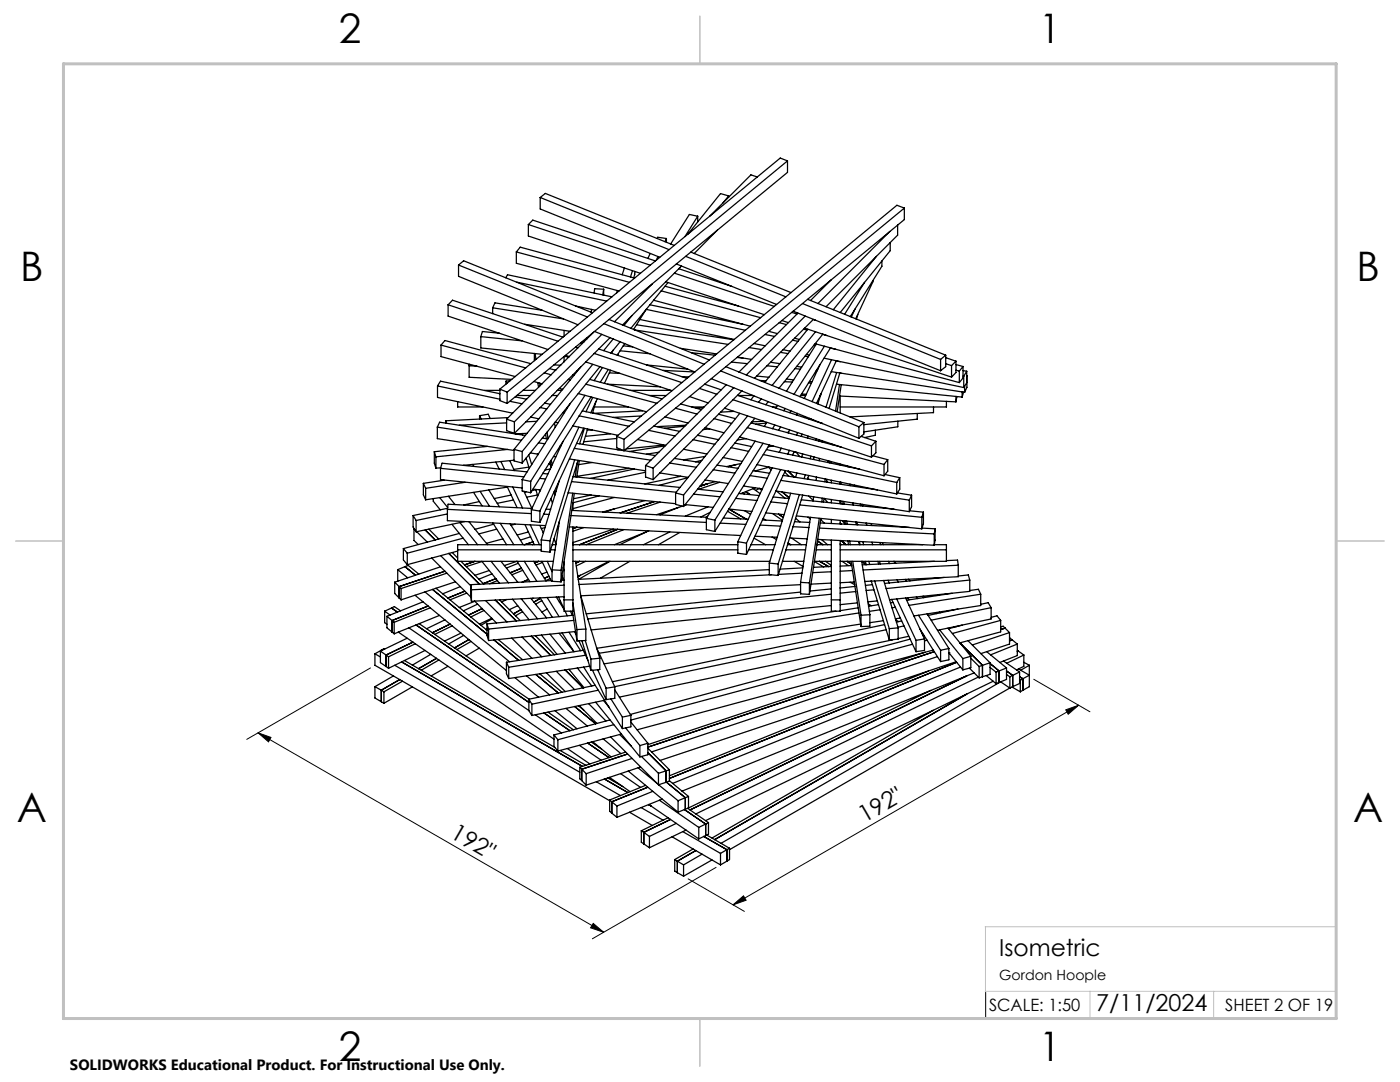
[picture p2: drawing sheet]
<svg xmlns="http://www.w3.org/2000/svg" width="279mm" height="216mm" viewBox="0 0 279 216" stroke-linecap="round" stroke-linejoin="round" font-family="sans-serif">
<defs><g id="words">
<g font-size="8.1">
<text x="67.6" y="8.5">2</text>
<text x="207.3" y="8.5">1</text>
<text x="4" y="56.2">B</text>
<text x="270.7" y="56.2">B</text>
<text x="3.3" y="164.1">A</text>
<text x="270" y="164.1">A</text>
<text x="67.6" y="211.7">2</text>
<text x="207.3" y="211.7">1</text>
</g>
<g font-size="4.7">
<text x="89.7" y="167.1" transform="rotate(30 89.7 167.1)">192&quot;</text>
<text x="172.5" y="164.2" transform="rotate(-30 172.5 164.2)">192&quot;</text>
<text x="199.4" y="190.7">Isometric</text>
<text x="218.8" y="201.7">7/11/2024</text>
</g>
<g font-size="3.4">
<text x="197.4" y="201.7">SCALE: 1:50</text>
<text x="244.5" y="201.7">SHEET 2 OF 19</text>
</g>
<text font-size="3" x="14" y="213.5">SOLIDWORKS Educational Product. For Instructional Use Only.</text>
<text font-size="2.8" x="199.4" y="195.5">Gordon Hoople</text>
</g></defs>
<g fill="none" stroke="#000" stroke-width=".25">
<path d="M107.8 39.4l25.7 10.4M107.8 39.4v2.3l23.9 9.6M107.8 39.4l1-.8 25.7 10.4M145.4 39.1l-1.1 1.4M145.4 39.1v.2M145.4 39.1l-1.6-.5-6.5 8.1M151.1 35.3l-1.2-.4-8.2 8.2M157.2 32.1v2.3l-56 46.1M157.2 32.1l-56 46.1M157.2 32.1l-1.5-.6-55.9 46.1M91.5 52.9l1-.9 25.7 10.4M91.5 52.9l25.7 10.4"/>
<path d="M91.5 52.9v2.2l23.9 9.7M100.9 55.4l.4-.6 20.8 4.4M103 50.3l22.6 6M103 50.3v2.2l20.5 5.6M103 50.3l.8-1 22.8 6.2M103.2 56.3l17.9 3.8M105.4 44.8l24.4 8.1M105.4 44.8v2.3l22.4 7.4M105.4 44.8l.9-.9 24.5 8.2M120.5 57.7l-.2 1.1M120.5 57.7v1.2M120.5 57.7l-1.8-.1-.1 .9"/>
<path d="M123.2 58l-.2 .5M124.6 53.5l-.4 1.3M126.2 54l-.4 1.2M126.7 54.2l-.2 1.2M129.8 50.6l-.5 1M130.2 56.7l-7.6 7.5M130.4 59.9l19.3 5.2M131.2 47.6l.1-.3 1.7 .3M131.3 51.2l-.3 .7M131.9 58l19.9 5.4M132.7 57.1l14.7 4M132.9 56.2l19.6 6.6"/>
<path d="M133 47.6l-.3 .6M133 47.6v.7M133.3 56.4l-7.4 9.1M134.6 54.5l19.9 6.6M135 52.7l20 8M135.5 53.6l10.5 3.5M135.7 53.4l-.2 .2M136 53.1l-11.8 11.7M136.8 51.2l20 8M137.9 50.3l20 8.1M139.2 43.1l-2.5 4.1M139.2 43.1v1.2"/>
<path d="M139.2 43.1l-1.6-.3-3.8 5.9M143.2 45.9l-4.7 4.7M161.2 59.7l27.5 11.2M165.9 55.8l-4.2 4.2M172.5 56.3l-3.9 6.4M174.2 56v.2l-3.4 7.4M174.9 51.2l-8.6 10.6M176 52.1v1l-6.3 10.1M177.6 46.2l-14.4 14.4M177.7 48.4v1.6l-10 12.4M179.1 44.9v2l-14.2 14.3M180.5 41.5l-56 46.2"/>
<path d="M180.5 41.5l-1.5-.5-55.9 46.1M180.5 41.5v2.3l-56 46.1M87.3 77l.6-.9 11.9 2.5M87.3 77l12.5 2.7M87.3 77v2.3l15 3.1M88 68.9l.8-1 17.1 4.7M88 68.9l16.9 4.5M88 68.9v2.3l14.8 3.9M89.4 60.8l.9-.9 22.1 7.4M89.4 60.8l21.9 7.3M89.4 60.8v2.3l20 6.6M93.6 73l1.6 .1"/>
<path d="M93.6 73v2.3l8.5 .4M93.7 72.7l-.1 .3M96 67.2l8.2 .8M96 67.2v2.2l12.2 1.3M96.7 77.9h3.1M98.3 61.4l14.2 2.2M98.3 61.4v1.2M98.3 61.4l.5-1 9.4 1.5M99.7 66.5l-3.4-.4-.3 1.1M99.8 77.6l1.4 .6M99.8 77.6v2.3l1.4 .6M101 76.1l.1 .4"/>
<path d="M101 76.1v.5M101.2 78.2v2.3M101.8 76l-.8 .1M102.8 79.2l2.3 .5M103.2 78.9h2.6M104.4 77.9h2.5M104.7 64.7l9.1 1.4M106.5 76.1l1.7 .5M106.6 70.5l.1 1.5M106.8 70.6l.2 1.1M107.3 76.3l.2 1M107.7 76.4l.1 .6"/>
<path d="M108.6 74.4l1.4 .4M109.7 73.6l1.2 .3M110.2 78.9h1.1M110.6 72.8l1.3 .1M110.8 73.9h.1M111.2 77.9h.9M111.6 77.5l.7 .2M112.6 65.9v1.2M112.6 71.2v1M112.6 71.1l.9 .1M112.9 70.9l.7 .3M113.4 75.7l.4 .1"/>
<path d="M114.3 74.8l.2 .1M114.9 69.3l.4 .1M114.9 61.1l4 .8M115 74.1h.2M115.4 78.5l13.6 3.7M115.9 68.4l.3 .1M115.9 73.2l-13.3 16.5M116.2 68.2h.4M116.7 78.9l-10.8 17.2M116.9 72.2l17.2 5.8M116.9 76.7l14.2 3.8M117.2 67.3v.3"/>
<path d="M117.7 75.7l14.4 3.9M117.9 66.7h.1M118 79.2l-12.1 19.1M118.1 61.7l-.1 .6M118.3 72.7l-14.1 17.4M118.3 79.3l-1.4 2.9M118.5 66.3l-17.4 17.3M118.6 70.5l17.5 5.8M118.7 66.1l20 8.1-6.4-.3M119.2 79.6l-1.3 2.8M119.5 69.6l17.6 5.9M119.7 73.2l-15.5 19.2"/>
<path d="M120.1 66.7l-17.4 17.5M120.2 73.3l-1.6 2.7M120.5 64.6l20 8.1M121.2 76.7l10.6 .5M121.4 73.7l-1.6 2.6M121.5 63.7l20 8.1M121.6 74.4l2.1 .1M121.7 67.4l-19 19.1M121.8 73.9l-1.2 2.6M122.4 67.6l-1.9 2.4M122.4 69.8l-.4 .7M123.3 70.7l-.1 .2"/>
<path d="M123.8 68.2l-1.9 2.2M123.8 70l5.9 .6M124.4 69l1.9 .2M124.7 68.5l-1.5 2.4M125.8 77.9h8.1M126.1 63l-1.6 1.9M126.4 65.8l2.6-4.1 19.7 4.2M126.6 65.8l18.7 2.9M127 64.8l19.4 3M127.7 63.7l18.8 4M129 72.8l8.3 .9M129.6 78.9h3.3"/>
<path d="M129.7 60.8l18.5 3.9M135.8 69.5l7.2 1.1M136 75.1l1.4 .1M137.6 79.1l3.7 1.3M138 70.4l4.7 .5M139.6 77.5l3.5 1.2M140.6 76.7l3.3 1.1M141.4 71.8h.2M142 75.6l29.4 11.9M143.8 74l27.6 11.2M144.9 73.2l27.5 11.1M145 76.8l-16.2 16.1"/>
<path d="M146 72.2l3.2 .4M146.3 79.8l27.6 9.2M146.4 77.4l-16 16M147.1 71.3l1.2 .1M147.2 78.9l16.9 5.6M147.2 71.3l2.8 .4M147.4 78.9h2.9M148 78h.1M148.1 78l-17.7 17.7M149.5 69.4l2.5 .3M150.5 79l-.6 .8M150.5 68.5l2.2 .5"/>
<path d="M151 75l2.5 .3M151.6 75.9l1.3 .1M151.9 79.6l-.5 .7M152.7 66.7l1.9 .4M153.1 73l2.1 .2M153.4 66.1l1.8 .5M153.8 72.3l1.8 .3M155.5 64.4l1.5 .4M155.8 70.3l1.5 .3M156 64l1.3 .4M156.3 69.8l1.4 .3M156.5 76.2h1.6"/>
<path d="M157 75.6l1.4 .2M158 62.3l1.1 .4M158.2 67.9l1 .2M158.3 62.1l29.4 11.9M158.6 67.5l.9 .2M158.6 73.6l1.1 .1M159 73.1l1 .2M159.2 62.5l-11.7 11.8M159.7 78.9h1.1M159.9 78.6l1 .1M160.2 60.6l27.5 11.1M160.4 65.7l.6 .2"/>
<path d="M160.6 65.5l29.3 9.7M160.7 71.1l.6 .1M160.7 63.1l-11.8 11.7M160.9 70.7l.6 .2M161.2 65.7l-8.6 10.6M161.3 76.4h.6M161.5 76.1l.6 .1M162.5 68.8l.3 .1M162.7 68.6l28.8 7.7M162.7 63.9l-.4-.2-11.7 11.8M162.8 66.2l-8.7 10.7M162.9 74h.2"/>
<path d="M162.9 68.7l-5.9 9.4M163 73.7l.2 .1M163.7 72.7l-3.2 6.8M163.7 78.9h.1M163.7 78.8h.1M163.9 78.5l-.7 2.1M164.2 66.7l.8 .3M164.2 66.7l-8.7 10.8M164.5 71.5l27.8 5.8M164.5 69.1l-6 9.6M165.9 74.2l26.6 4.1M165.9 71.8l-3.8 8.4"/>
<path d="M166.7 69.7l-1-.2-6.1 9.7M166.9 72l.8 .2M166.9 72l-4 8.5M166.9 76.7l25.1 2.5M167 74.3l-2.1 6.9M167.5 79l23.3 1.2M167.5 76.7l-.7 5.3M167.6 74.5h.4M167.6 74.4l-2.1 7.1M167.7 79v3.4M167.9 76.8l-.8 5.4M170.6 61.7l-.7 1.6"/>
<path d="M171.2 62.8l-.3 .9M187.7 71.7v2.3M188.7 70.9l-1 .8M188.7 70.9v2.3l-1 .8M188.7 72.6l1.2 .4M188.7 71.4l2.1 .7M189.9 73v2.2M190.8 72.1v2.2l-.9 .9M190.8 72.1l-.9 .9M190.8 79.1v1.1M190.8 73.9l.7 .1M190.8 72.7l1.4 .4"/>
<path d="M191 79.1l-.2 1.1M191.5 74v2.3M192 78.2v1M192.2 73.1l-.7 .9M192.2 73.1v2.3l-.7 .9M192.2 75l.1 .1M192.2 73.9l.7 .2M192.3 78.2l-.3 1M192.3 75.1v2.2M192.5 77v1.3M192.9 74.1v2.3l-.6 .9M192.9 74.1l-.6 1"/>
<path d="M192.9 75h.1M193 75v2.3l-.5 1M193 75l-.1 .1M84.5 96.4l.4 1M84.5 96.4v2.3l.4 1M84.9 97.4v2.3M86.5 99.5v.5l1.4 1.7M86.7 90.1l.3 1.1M86.7 90.1v2.3l.3 1M87 91.2v2.2M87.3 85.2l.4-1 17.1 2.7M87.3 85.2l16.8 2.6"/>
<path d="M87.3 85.2v2.3l15.3 2.4M87.7 99.3l1.7 2M87.9 93.5l.3-1.1 17 1.8M87.9 93.5l16.7 1.6M87.9 93.5v2.2l16.3 1.7M87.9 93.3l-.9 .1M88.7 95.8l-4.2 .6M89 84v.5M89 84v.4M89.5 99l1.3 1.7M91.3 80.2v1h5.1M92.6 92.9h.1"/>
<path d="M92.8 96.2l-7.9 1.2M94.3 92.7l.3 .4M94.5 98.2l1.7 2.7M95.7 82.9l.3 .7M95.7 82.9v.7M95.7 82.9l1.7-.2 .4 .8M95.8 98l1.9 3M97.3 89.1l-10.6 1M97.5 97.8l2.2 3.3M99 92.2l.6 1.4M100 92.1l.7 1.6M101.1 83.6l1.6 .6"/>
<path d="M101.1 83.6v2.3l1.6 .6M101.1 84.4l-9.4 .4M101.2 97.1l2 4.2M101.3 97.2l-16.4 2.5M101.3 89.7l-14.3 1.5M101.4 83.3l-12.4 .7M101.7 91.9l1 2M101.8 80.1l2.4 .5M102 98.8l-3.4 .7M102.3 82.4v.1M102.3 97.2l2 4.2M102.5 99.8l-3.3 .6"/>
<path d="M102.6 89.7v2.3l1.6 .4M102.6 89.7l1.6 .4M102.6 91.8l-10.1 1.1M102.7 84.2v2.3M103.5 86.5l.1 .2M104.2 90.1v2.3M104.2 95.7v2.3l1.7 .3M104.2 95.7l1.7 .4M104.2 86.5l.1 .3M104.6 98l1.6 3.5-16.8-.9-.1 1M105 91.4l.6 2.1M105 98.1l-.3 .1"/>
<path d="M105.1 91.6h-.3M105.2 86.5l-2.4 .1M105.5 90.8l.6 1.9M105.6 93.2l-3 .5M105.8 90.4l1.6 .2M105.9 83.2l1.6 .4M105.9 96.1v2.2M106.4 97.6l1.5 .2M106.9 97.6l.4 1.4M106.9 97.7l-.7 .2M107.1 84.1l-2.2 .1M107.2 90.6l.1 .2"/>
<path d="M107.2 98.8l-2.1 .4M107.5 88.4l1.2 .1M107.6 97.7l.1 .3M107.7 95.5l1.2 .1M107.8 81.3l1.3 .3M108.2 87.4l1.1 .2M108.3 94.5l1 .1M108.4 94.4v.1M108.7 80.4l1.2 .3M108.9 86.6l.1 .9M109.2 86.2l.2 1.3M109.7 92.2l.2 1.1"/>
<path d="M109.8 93.6l-1 .2M109.8 92.5l-.3 .1M110 99.5l.2 .9M110 91.8l.2 1M110.5 91.1l.4 .1M110.6 98l.3 .1M110.6 98.1l.1 .7M110.7 84.4l.1 .9M110.8 84.2l.6 .1M111.6 95.9l-3.6 11.8M111.8 89h.1M112.4 82.3h.2"/>
<path d="M112.4 88.1l-6.4 13.6M113.1 81.4h.1M113.4 98.3l21.4 2.2M113.6 91.6l15.2 2.3M113.8 80.5l-9.6 15.2M114.1 96.1l20.8 2.1M114.3 85l9 1.9M114.3 98.4l-2.3 15.4M114.4 95.1l21.3 2.2M114.6 89.5l15.3 2.3M114.6 98.5l-2.6 17.6M114.7 91.8l-5 16.1"/>
<path d="M115.1 88.5l9.4 1.4M115.2 92.4l-.4 2.7M115.4 91.9l-5.7 18.3M115.5 85.2l-7.8 16.8M115.6 83l9.9 2.1M115.6 91.9l-.5 3.3M116.2 82l10.4 2.2M116.5 85.4l-8.8 18.8M116.6 85.5l-.9 3M117.3 85.6l-1 3.1M118 98.8l-3.5 .7M118.2 85.8h-1"/>
<path d="M118.2 92.3l-2.7 .4M118.6 81.2h6.8M118.9 80.2l-.6 2.2M119.6 99l-5.3 1.3M121.8 86.6l-5 .5M122.6 99.3l-8.3 2.2M123.1 87.1l1.4 .6M123.1 87.1v2.3l1.4 .5M123.1 87.5l-6.6 .7M123.9 89.7h-.6M124.5 87.7v2.2M124.5 89.9l6.3 1"/>
<path d="M125.6 93.5l-10.5 1.5M126.6 93.6l-8.8 1.9M127.2 87.7l5.7 1.2M128 83l-5.6 .3M128.2 82l-9.8 .5M128.8 99.9l-8.5 2.3M128.8 92.9l1.6 .5M128.8 92.9v2.3l1.6 .5M128.8 94.2l-7.5 1.6M129.4 85.9l5.3 1.1M130.4 93.4v2.3M130.5 85l5.1 1.1"/>
<path d="M131.5 90.2l-2.5 .4M131.7 94.4l5.6 .8M132.5 88.8l-7.5 .8M132.7 83.2l4.6 1.2M132.8 89l-7.2 1.1M133.6 92.4l5.4 .8M134.6 91.5l5.1 .8M134.8 81.5l4.3 1.1M134.8 98.4v2.2l1.6 .5M134.8 98.4l1.6 .4M135.9 80.6l4.1 1.1M135.9 95l-7.2 1.6"/>
<path d="M136.4 98.8v2.3M136.4 89.6l4.7 1M136.7 85.1l-4.1 .3M136.9 84.8l-5.8 .3M137.3 95.3l-5.7 1.5M138.1 81.2h2.4M138.3 87.7l4.4 1M138.4 98.6l5.3 .5M139.2 86.9l4.2 .8M139.2 97.6l5.1 .5M140.1 91.9l-1.3 .2M140.4 81.4h-1.5"/>
<path d="M140.7 95.8l4.6 .7M140.7 91.1l-4.3 .7M140.7 85.3l3.8 1.1M141.2 96.5l-1.5 .5M141.6 85.6l-1.3 .1M142.3 93.7l4.3 .7M142.5 83.5l3.5 1M142.8 96.1l-3 .8M143.1 92.8l4.2 .7M143.3 87.7h.1M143.4 82.7l3.4 .8M143.6 96.2l-4.2 1.4"/>
<path d="M144.3 91.3l3.8 .8M144.6 81.5l29.3 9.7M145.9 89.3l3.5 .8M146.4 82.1l-2.6 .1M146.6 88.4l3.4 .7M146.8 99.4l4.3 .5M147 92.7l-1.7 .4M147.4 98.5l4.1 .4M147.6 87.2l28.8 7.7M147.6 82.5l-12.8 15.9M147.8 87.2l-.2 .1M147.8 92.5l-2.8 .6"/>
<path d="M148.2 98.4l.3 .2M148.4 97l3.8 .5M148.8 98.1l.9 .6M148.9 87.5l-1.8 .3M149.2 85.3l27.2 7.4M149.2 83l-12.8 15.8M149.7 94.9l3.4 .5M149.9 84.4l18 4.8M150.3 93.9l3.3 .5M150.3 97.5l1.4 1M150.6 83.5l-14.2 17.6M150.7 88l-9.7 15.4"/>
<path d="M150.7 97.3l-2.9 1.2M151.1 92.7l27.9 5.9M151.5 97.4l.5 .4M151.6 97.5l-.8 .4M152.3 88.4l-9.6 15.4M152.3 90.7l26.7 5.6M152.4 84.1l-2.3 .1M153 89.7l18.6 3.9M153 84.4l-2.2 .2M153 84.3l-.5 .8M153.3 80.2l-.5 .6M153.4 93.2l.5 .6"/>
<path d="M153.5 88.8l-10.8 17.2M153.5 93.2l-2.8 .8M154.1 93.3l-6.9 14.8M154.2 81.2h.8M154.3 99.2l3.2 .3M154.3 89l-1 .1M154.6 84.8l-.4 .7M154.8 98l26.7 4.1M154.9 98l1.8 1.4M155.2 80.9l-.3 .5M155.8 85.2l-.4 .7M155.8 93.7l-6.8 14.7"/>
<path d="M155.8 95.8l25.7 4M155.9 89.4l-.4 .9M156.1 98.1l1.4 1.2M156.3 94.9l18.8 2.9M156.6 94.2l.8 .8M156.7 81.5l-.3 .5M156.7 93.9l-7.7 16.7M157.3 94l1.2 1.2M157.4 86.3h-.4M157.6 89.9l-.4 .7M157.6 85.8l-.3 .6M157.8 98.4l-4.3 14"/>
<path d="M157.8 82l-.2 .3M158.5 90.1l-.3 .7M158.8 90.2l-.4 .1M158.9 90.2l.7 .9M159 94.4l-.2 .8M159.1 82.5l-.1 .3M159.2 86.3l-.2 .5M159.5 98.7l-4.2 13.8M159.9 99.7l18.5 1.9M160.1 86.6l-.2 .5M160.2 98.8l-4.9 16M160.2 90.6l-.2 .6"/>
<path d="M160.7 83.1l-.1 .2M160.7 94.7l-.2 .8M161.2 95.4l.2 .2M161.3 87l-.2 .4M161.4 94.9l-.3 .7M161.4 99l.9 .8M161.6 83.5l-.1 .1h.4M161.9 91l-.2 .5M162.3 83.7l-.1 .2M162.4 99.1l-.2 .9M162.5 91.2l-.2 .5M162.9 87.6l-.1 .3"/>
<path d="M162.9 95.2h.1M162.9 95.2v.6M163.5 87.8v.3M163.5 91.5v.4M163.9 84.4h.1M164.1 87.9l-.1 .3M164.1 99.4l-.1 .8M164.5 99.4l-.2 .8M164.5 99.4l.7 .9M164.7 95.6l-.1 .5M165 96l.1 .2M165 95.6v.6"/>
<path d="M165.2 91.9v.4M165.6 92l-.1 .4M165.8 88.5l-.1 .2M165.9 92.1v.4M165.9 95.8v.5M165.9 99.7v.6M166.1 88.6v.2M167.7 89.1v.1M167.7 92.6v.2M167.7 96.2v.4M167.7 99.9v.6M167.8 96.2l.1 .4"/>
<path d="M169.1 93v.1M169.4 93.1v.1M169.7 96.6v.3M170.5 96.8l.1 .2M171.4 85.2v2.3M171.8 87.1l3 1M172.4 84.3v2.3l-1 .9M172.4 84.3l-1 .9M173.9 89v2.2M174.2 90.9l3 .8M174.7 85.8v1.1l-2.2 .4M174.8 88.1l-.9 .9"/>
<path d="M174.8 88.1v2.2l-.9 .9M176.4 92.7v2.2M176.6 94.7l3 .6M177.2 91.7l-.8 1M177.2 91.7v2.3l-.8 .9M179 96.3v2.3M179.1 98.4l2.8 .4M179.2 84v1.2l-6.8 1M179.6 95.3v2.3l-.6 1M179.6 95.3l-.6 1M181.5 99.8v2.3M181.9 98.8v2.3l-.4 1"/>
<path d="M181.9 98.8l-.4 1M183.1 82.5v1.1l-10.7 1.1M186.3 81.2v1.1l-16.7 .9M188.9 80.1v1.1h-21.2M78.8 116.2l1.2 1.2M78.8 116.2v2.2l1.2 1.3M79.4 113.7l2 1.6M79.4 113.7v2.3M80 117.4v2.3M80.5 109.5l.8 .9M80.5 109.5v2.2l.8 1M80.8 113.1l2.1 1.7"/>
<path d="M80.8 113.1l-1.4 .6M80.8 113.1l.7-.3 2.1 1.7M81.3 110.4v2.3M82.4 102.9l.6 1M82.4 102.9v2.3l.6 .9M82.6 105.6l.2 .1M82.6 105.6v2.2l.9 .9M82.6 105.6h.1M82.8 118.8l18.3 15M83 103.9v2.2M83.2 106.1l2.1 2.1M84.8 118.1l16.9 13.9"/>
<path d="M84.9 105.8l2 1.9M85.6 105.6l2 2M86.1 111.3l7.9 7.9M86.3 117.6l10.9 8.9M87 117.4l10.2 8.4M87.9 113.1l-9.1 3.1M87.9 110.9l6 6M88.8 114l-9.1 3.1v2.2M89.2 114.4l-9.2 3M89.3 101.6l16.7 .9M89.3 101.6v2.3l19.6 1M89.3 102.6l-6.3 1.3"/>
<path d="M89.3 101.4l-6.9 1.5M89.6 110.4l6.1 6.2M90.2 104.6l3.3 4.1M90.2 110.2l1.1 1.1M90.9 116.1l-10.9 3.6M91.3 109.7h16.7M91.3 110l-10 2.7M91.7 106.4l-11.2 3.1M91.8 104.3l3.5 4.4M91.9 117.1l-3.6 1.4M92 112l4.6 4.6M92.4 107.4l-11.1 3"/>
<path d="M92.7 118l-3.3 1.3M92.8 104.1l-9.8 2M93.1 118.4l-3.3 1.3M93.6 104.1l3.7 4.6M93.9 116.7l.2 1M93.9 116.7l.2 3.3M94.1 117.7v2.3M94.7 119.9l4.4 4.4M94.8 120l-3.1 1.2M94.8 112l-2.1 .7M95.7 100.1l-3.1 .7M96.2 112l3.5 4.4"/>
<path d="M96.2 112l-3.1 1.1M96.9 119.8l4.3 4.3M97.6 113.8l-2.8 1M98 112l3.5 4.3M98.2 114.5l-2.6 1.1M98.4 104.4l2.7 4.3M98.5 104.6l-3.7 1M98.8 119.7l4.2 4.2M99 115.5l-2.6 1M99.1 105.6l-3.5 .9M99.3 115.9l-1.6 .6M99.7 119.7l4.1 4.1"/>
<path d="M99.8 119.7h-.1M99.8 104.4l2.8 4.3M100 112l3.4 4.2M100.4 107.5l-3.3 .9M101.1 119.6l-1 .5M101.8 104.5l2.6 4.2M102.3 119.6l3.3 4h-.1M102.8 104.6l-.8 .2M103.2 112l-2.6 .9M103.2 112l2.6 4.1M103.4 112.4l-2.3 .9M104 119.5l3.3 4"/>
<path d="M104.1 113.4l-2.3 .9M104.3 113.8l-2.1 .9M104.6 112l2.5 4M104.8 104.7l1.8 4M105.2 115.7l-.8 .4M105.4 106.2l-2.2 .6M105.5 115.6l-1.3 .6M105.8 104.7l1.9 4M105.9 107.1l-2 .7M105.9 119.4l3.2 3.9M106 101.7l1.7 .3M106 101.7v2.3l1.7 .2"/>
<path d="M106.3 101.2l-.2 .1M106.4 108.1l-1.7 .6M106.4 119.3l-.4 .2M106.5 112l2.5 3.9M106.6 108.6l-.4 .1M107.5 112l-.8 .3M107.7 102v2.2M107.7 104.8l.7 1.6M107.8 119.3l2.4 3.9M107.8 119.4l-1.3 .8M108 107.7v2.3l1.7 .2M108 107.7l1.7 .2"/>
<path d="M108 108.7h-16.7v3.3h19.2M108.1 119.8l-1.2 .8M108.2 112l1.8 3.9M108.3 112.2l-1.3 .5M108.4 106.3h.1M108.5 102.6l1.1 .1M108.8 105.3l-.8 .2M109 101.6h.9M109.1 114.2l-1 .3M109.2 119.2l2.4 3.8M109.2 112l1 2.1M109.5 115l-.8 .4"/>
<path d="M109.7 107.9v2.3M109.7 115.5l-.8 .4M109.9 109.7h.9M110.2 113.7v2.3l1.8 .1M110.2 113.7l1.8 .1M110.2 115.9l-16.3 .8M110.2 108.7h.7M110.2 108.6l.1 .1M110.6 107.5l.3 1.1M111 119.1l1.6 2.5M111.3 105h.2M111.4 119.1l1.2 2.4"/>
<path d="M111.7 104l-1.5 9.7M111.9 120l-.3 .1M112 113.8v2.3M112.1 114.8l.3 .9M112.4 113.3l.2 .6M112.5 119.1l.1 .1M112.6 119.7h1.7M112.6 116.8l-18.5 .9M112.6 119.1l-18.5 .9M112.6 115.7l-.6 .1M113.6 105.1l34.2 1.8M113.9 102.9l27.1 1.3"/>
<path d="M114.1 101.8l27 1.4M114.3 109.7h32.9M114.3 112h39.3M114.3 108.5v.2h32.9M114.3 105.2v16.8h-1.7v-9.9M114.3 100.4v1.4M114.9 112l2 13.5M115.1 105.2l-.8 .3M115.7 112l-.8 .4M115.9 119l3.8 12.3M116.5 105.3l-2.2 .7M116.9 112l-1.9 .9"/>
<path d="M121.6 112l-6.3 3 .5-.2M121.7 112l-6.2 3.6M122.4 105.6l-8.1 2.7M122.7 101.5l-2 .7M123.3 105.6l-7.6 3.1M124.5 105.7l-7.5 3M125.7 112l-5.9 3.4M129 106.1l-5.3 2.6M129.5 105.9l-6.9 2.8M130.6 100.1l-6.8 2.2M131.8 100.2l-6.7 2.2M133.7 106.2l-5.3 2.5"/>
<path d="M135.4 101.2l-3.7 1.5M135.6 106.3l-4.2 2.4M136.2 101l-5.1 1.7M136.7 100.7l5.6 .5M137 100.7l-.4 .2M141 103.4l1.7 .4M141 103.4v2.3l1.7 .3M141.2 103l-.3 .2M141.3 101.1l-4.5 1.9M141.7 102.3h.1M141.7 102.2l-1.8 1M142.7 103.8v2.2"/>
<path d="M143.7 104.4l5.1 .2M144.4 103.4l4.9 .2M145.2 102l2.6 1.5M147.2 108.1v2.3l1.8 .2M147.2 108.1l1.8 .3M148.6 101.9l1.2 .7M149 108.4v2.2M149.4 109.7h4.9M149.9 108.7h4.8M150 102.1l-4.5-.5 3.5 2M150.5 107.4l2.3 1.3M150.6 107l4.5 .2"/>
<path d="M151.7 104.8l4.1 .2M152.2 103.8l3.9 .2M152.3 103.4l.5 .4M152.8 102.3l3.7 .4M153.5 112.4l1.8 .1M153.5 112.4v2.3l1.8 .1M153.5 113.7l-38.1 1.9M153.8 100.2l3.4 .3M153.9 114.7l-38.3 1.9M154.1 107.2l.9 .5M154.2 102.5l1.9 1.3M155.3 112.5v2.3"/>
<path d="M155.4 102.6l.9 .7M156.1 112h4.3M156.8 109.7h4M157.2 108.7h3.7M157.3 108.4l.5 .3M157.6 107.4l3.5 .1M158 107.4l1.9 1.3M158.3 105.1l3.1 .2M158.5 112l1.8 1M158.6 104.1l3 .1M158.8 103.4l.8 .7M158.9 102.9l25.1 2.6"/>
<path d="M159.6 100.8l24.4 2.4M159.8 116.2v2.3l1.7 .1M159.8 116.2l1.7 .1M159.8 116.7l-43.9 2.2M159.8 118.1l-42.8 4.4M160.1 114.4l-4.7 .2M160.2 113.3l-4.5 .3M161.3 103.2l.4 .3M161.5 116.3v2.3M161.7 103.2l-1.9 13M162.5 112l1.9 1.1M162.6 112h3.3"/>
<path d="M162.9 109.7h3M163.1 108.7h2.8M163.1 108.6l.1 .1M163.2 107.9l1 .8M163.2 107.6l23.2 1.2M163.5 103.4l-2 12.9M163.5 105.4l22.9 1.1M163.5 112l1.9 1.1M163.7 104.4l17.8 .8M163.8 103.7l.7 .7M163.8 103.5l-2.3 15.1M163.9 107.7l1.3 1"/>
<path d="M164.7 112l1.2 .8M165.9 107.8v14.2h1.8v-14.2M165.9 119.7h1.8M165.9 103.6v.9M165.9 114.1l-3.7 .2M165.9 116.3l-4 .3M165.9 113l-3.6 .2M165.9 117.5l-4.3 .4M165.9 118.6l-48.6 4.9M167.7 109.7h21.2M167.7 108.7h16.4M167.7 103.9v.7"/>
<path d="M167.7 100.3l.2 .2M167.7 104.4l.2 .2M167.7 108.5l.2 .2M167.9 107.9l.8 .6M168 100l.1 .6M168 107.9l.8 .8M168.1 112l1.2 .9M168.1 103.9l.6 .7M168.4 100l.1 .6M168.6 103.9l.1 .7M169 104l.1 .6M169.1 112l.8 .6"/>
<path d="M169.2 112l.7 .6M169.2 107.9l.1 .8M169.6 107.9l.1 .8M169.7 116.2l.9 .5M169.9 112l1.9 13M170 112.9l-2.3 .1M170.1 113.8l-2.4 .2M170.2 112l1.6 10.8M170.2 100.3l.1 .5M170.5 116.1l-2.8 .2M170.6 117l-2.9 .3M170.8 104.2l.1 .5"/>
<path d="M170.8 118l-3.1 .4M171 104.2l.2 .5M171.4 108.1l.3 .6M171.5 108.2l-.1-.1 .1 .6M171.7 100.6l.1 .3M172 112l1.6 10.7M172 112l.8 .7M172 100.6l.2 .4M172.2 112l.6 .7M172.2 108.1l.2 .6M172.7 112l.2 .7M172.9 104.4l.1 .4"/>
<path d="M173.4 112l.2 .6M173.8 116h.1M173.8 104.5l.2 .4M173.9 116l3.6 11.7M174 108.2l.2 .5M174.1 116.7l-1.4 .1M174.4 117.7l-1.5 .1M174.6 115.9l2.9 9.5M175.1 119.9l-1.9 .2M175.2 112l.2 .6M175.5 112l.2 .5M175.6 108.3l.2 .4"/>
<path d="M176.1 108.3l.2 .4M176.4 115.8l2.8 9.5M177.2 115.8l.3 .5M177.3 112l.2 .5M177.9 119.6l4.9 10.4M178.6 112.4l-.2-.4 .4 .4M179 119.5l3.8 8.3M179 115.7l.2 .4M180.7 115.6l.2 .4M180.7 119.3l3.8 8.2M181.1 119.3l.3 .4M181.3 115.6l.3 .3"/>
<path d="M181.5 101.9l2.8 .3M182.9 119.1l.2 .4M184 103.2v2.3M184 105.4l2.6 .1M184.1 119l.2 .3M184.3 102.2l-.3 1M184.3 102.2v2.3l-.3 1M184.3 119l.3 .2M186.4 106.5v2.3M186.5 108.7h2.4v3.3h-21.2M186.5 112l-14.4 .7M186.6 105.5v2.3l-.2 1"/>
<path d="M186.6 105.5l-.2 1M188.4 115.2l-11.9 1.2M188.9 111.9l2.2-.1 .1 1M190 118.4l-9.1 1.4M191.2 112.8l-18.9 .9M191.2 112.8v2.3l-18.6 .9M191.2 114.9l2.1-.2 .2 1M193.5 115.7l-16.7 1.7M193.5 115.7v2.3l-16 1.7M193.5 117.8l1.8-.2 .4 1M195.7 118.6l-14.3 2.2M195.7 118.6v2.2l-13.3 2.1"/>
<path d="M74.8 137l1.3 .7M74.8 137v2.3l1.3 .7M74.8 130.5v2.3l46.9 27M74.8 130.5l1.1 .6M75.9 129.9l1.1 .8M75.9 129.9v2.3l1.1 .8M76.1 137.7v2.3M76.1 129.8h.1M76.1 129.8l-1.3 .7M76.1 137.7l.5 .3M76.6 138v2.3M76.8 122l1.1 .7"/>
<path d="M76.8 122v2.2l.4 .4M76.8 129.5l-.2-.1-.5 .4M77 130.7v2.3M77 130.7l.5 .4M77 133l.5 .3M77.2 123l1 .8M77.2 123v2.3l1 .8M77.5 131.1v2.2M78.1 121.3l1.2 .8M78.1 121.3l-1.3 .7M78.1 121.3l.6-.3 1.2 .9M78.2 123.8v2.3"/>
<path d="M78.2 123.8l.5 .4M78.2 126.1l.5 .4M78.5 134.9l-3.7 2.1M78.7 124.2v2.3M78.8 132.8l36.9 21.3M79.5 126.1l31.1 21.4M79.8 135.6l-3.7 2.1M80.2 132.1l36 20.8M80.3 135.9l-3.7 2.1M80.7 131.8l30 17.3M81.2 127.4l-5.3 2.5M81.6 125.3l24 16.5"/>
<path d="M82.3 137.1l-5.7 3.2M82.4 128.1l-5.4 2.6M82.9 128.4l-5.4 2.7M83 124.7l22.6 15.5M83.7 124.5l21.9 15M84.4 120.1l-7.2 2.9M84.8 129.8l-7.3 3.5M85.4 120.9l-7.2 2.9M85.9 121.3l-7.2 2.9M86 130.6l-3.7 2.1M87.1 131.4l-3.6 2M87.6 131.7l-3.5 2"/>
<path d="M87.7 122.8l-9 3.7M88.8 123.7l-3.6 1.7M89.4 133l-3.4 1.9M89.8 124.5l-3.5 1.8M90.2 124.9l-3.4 1.7M92 126.3l-3.3 1.6M92.5 126.8l-2.9 1.7M93.6 127.6l-2.9 1.7M94 128l-2.8 1.6M95.3 120.5l-2.8 1.4M95.6 129.3l-2.6 1.6M96.2 121.4l-2.7 1.3"/>
<path d="M96.6 121.8l-2.7 1.3M97.2 124.5l.3 1M97.2 124.5v2.3l.3 1M97.2 125.6l-.2 .1M97.5 125.5v2.3M98.1 123.4l-2.4 1.1M98.2 123.5l-2.2 1.3M98.6 127.7l4.9 4.1M99.4 127.6l4.9 4M101.1 132.2v2.2l.4 1M101.1 132.2l.4 .9M101.5 133.1v2.3"/>
<path d="M102.1 127.3l4.1 4M102.8 135.2l4.7 3.9M103.3 120.9l-1.6 .7M104 121.6l-1.5 .9M104.2 127.1l3.9 4M104.3 122.1l-1.4 .8M105.1 134.9l4.6 3.8M105.6 139.5l.6 1M105.6 139.5v2.3M106 126.9l3.9 3.9M106.9 126.9l3.8 3.8M106.9 134.6l4.5 3.7"/>
<path d="M107.7 134.4l4.5 3.7M108.1 126.7l3.1 3.9M109 134.2l3.8 3.8M109.2 121.5l-1 .6M109.7 126.5l3.1 3.8M111 133.9l3.7 3.7M112.2 126.3l2.3 3.7-2.9-3.6M112.8 122l.4 .9M112.8 133.7l3.6 3.6M113.6 126.2l2.3 3.7M113.6 133.6l3 3.6M113.8 122l.4 .8"/>
<path d="M114.2 122l.9 5.9M114.3 120.3l.8 5.3M114.4 122.8l-17.2 1.7M114.5 123.8l-17 1.7M114.7 126l.3 .6M114.9 126l-17.4 1.8M115.1 125.6v2.3M115.2 133.3l2.9 3.6M115.5 127.9l1.8 3.9M116.1 127.8l1.8 6M116.4 129.8l-15.3 2.4M116.5 133.1l7.7 12.3"/>
<path d="M116.8 127.8l1.1 3.7M116.9 130.7l-15.4 2.4M116.9 125.5l-1.8 .1M116.9 125.5v2.3l-1.8 .1M117.7 132.9l-16.2 2.5M117.9 131.5v2.3M118.3 133.7l2.7 5.9M118.8 136.7l-13.2 2.8M119.1 129.3l3.6 7.8M119.3 133.6l1.7 3.7M119.4 137.7l-13.2 2.8M119.7 131.3v2.3l-1.8 .2"/>
<path d="M119.7 131.3l-1.8 .2M120.4 139.8l1.2 1.4M120.6 139.7l-14.4 3.1M121 137.3v2.3M121.9 139.5l2.3 3.6M122.7 137.1l-1.7 .2M122.7 137.1v2.2l-1.7 .3M122.7 137.7l3.2 5M165.9 120.8l-47.9 4.9M166.8 122l-47.7 7.4M171.1 120.3l-3.4 .3M171.2 121.3l-3.5 .5"/>
<path d="M171.4 122.3l-51.8 8.1M171.7 124.5l-51.2 8M171.8 122.8v2.2M173.3 120.5l.6 .4M173.6 122.7l-1.8 .1M173.6 122.7v2.3h-1.8M175.3 120.6l-2 .4M175.6 121.7l-2.1 .3M176.3 123.9l-2.7 .3M176.5 124.6l-54.3 11.4M176.8 125.7l-54.1 11.3M177.5 125.4v2.3"/>
<path d="M178.2 127.7l-54.6 11.4M178.2 120.2l-.5 .1M178.7 121.2l-.7 .1M178.8 123.7l.6 .3M179.2 125.3v2.2l-1.7 .2M179.2 125.3l-1.7 .1M179.7 123.3l-1 .2M180 123.9l-1.1 .2M180.4 124.9l-1.2 .3M181.4 127l-2.2 .4M181.6 127.5l-55.8 15.1M182.1 128.6l-56.2 15.1"/>
<path d="M182.8 127.8v2.2M183.3 122.8l4.4 7M183.6 125.4l4.1 6.6M184.1 126.4h-.1M184.2 126.8h.1M184.4 126.8h-.2M184.5 127.5v2.3l-1.7 .2M184.5 127.5l-1.7 .3M184.6 130.1l-55.3 18.5M185 122.5l4.4 6.9M185 127.7l-.5 .2M185.3 133.9l-51.7 20.9"/>
<path d="M185.8 137.8l-48.4 23.4M186.2 129.7l-59.1 15.9M186.4 130l-57.1 19.1M186.7 122.2l.2 .2M187.1 131l-57.1 19M187.5 122.1l.1 .2M187.5 125.7l4.7 5.7M187.7 129.8v2.2M189.2 125.3l4.5 5.7M189.4 130.2h.1M189.4 129.4l-1.7 .4M189.4 129.4v2.3l-1.7 .3"/>
<path d="M189.4 130.2l2.8 3.5M190.4 125.1h.1M190.8 132l-59 19.7M190.8 125l.1 .1M190.9 132.2l-57.3 23.1M191.2 121.5l-6 1.3M191.6 128.3l4.5 4.5M191.7 133.1l-57.5 23.2M192 124.7l-2.7 .7M192.2 131.4v2.3M192.9 134.9l-55.2 26.7M192.9 138.5l-50.3 29"/>
<path d="M193.2 127.8l4.4 4.5M193.5 133.3l1.9 2M193.7 131l-1.5 .4M193.7 131v2.2l-1.5 .5M193.7 131.3l1.7 1.7M194.4 134.3l-58.3 23.6M195.2 135.1l-56.3 27.3M195.4 133v2.3M195.7 120.6l1.5-.3 .6 .9M196.1 132.8v2.2M196.1 132.8l-.7 .2M196.1 135l-.7 .3"/>
<path d="M196.8 134.8l2 1.6M196.9 130l4 3.3M197.6 132.3l-1.5 .5M197.6 132.3v2.2l-1.5 .5M197.6 132.4l1.8 1.5M197.6 133.2l1.2 .9M197.8 121.2l-12 2.6M197.8 121.2v2.3l-10.7 2.3M197.8 123.2l1.2-.3 .7 .9M198.2 135.9l-57.4 27.9M198.8 134.1v2.3M199.4 133.9v2.3"/>
<path d="M199.4 136.2l-.6 .2M199.4 133.9l-.6 .2M199.7 136l1.8 1.3M199.7 136.1l-55.8 32.2M199.7 123.8l-9.6 2.6M199.7 123.8v2.3l-8.1 2.2M199.7 125.1l.5-.1 1.3 1.2M200.3 131.9l3.2 2.2M200.6 125.3l-.9 .3M200.9 133.3l-1.5 .6M200.9 133.3v2.3l-1.5 .6M200.9 133.9l1.2 .9"/>
<path d="M200.9 134.6l.6 .4M201.5 126.2l-7.4 2.5M201.5 126.2v2.3l-5.7 1.9M201.5 127.4l.5 .3M201.5 137.3l-55.9 32.2M201.5 135v2.3M202 137.1l1.6 .9M202 127.7l-.5 .2M202 127.7l1 .8M202.1 134.8v2.2M202.1 137l-.6 .3M202.1 134.8l-.6 .2"/>
<path d="M203 128.5l-5.3 2.2M203 128.5v2.3l-3.5 1.4M203 129.8l.2 .1M203.2 129.9l-.2 .1M203.2 129.9l1.1 .8M203.3 133.5l2.1 1.2-1.2 .7M203.5 134.1l-1.4 .7M203.5 134.1v2.3l-1.4 .6M203.5 135l.7 .4M203.5 135.7h.1M203.6 135.7v2.3M204.2 135.4v2.3"/>
<path d="M204.2 137.7l-.6 .3M204.2 135.4l-.6 .3M204.3 130.7l-3.4 1.6M204.3 130.7v2.3l-1.4 .7M204.3 132.2l1.1 .6M205.4 132.8l-1.7 .9M205.4 132.8v4.2l-1.2 .7M76.1 140l.5 .3M105.6 141.8l.6 1M106.2 140.5v2.3M106.8 142.6l5.3 3.7M108.6 142.3l5.1 3.5"/>
<path d="M109.4 142.1l5 3.5M110.6 146.6l.7 1M110.6 146.6v2.3l.7 1M110.8 141.8l4.3 3.6M111.3 147.6v2.3M111.8 149.8l5.1 2.9M113 141.4l4.2 3.5M113.2 149.4l4.5 3M114.7 141l4.2 3.4M115.4 140.8l1.1 .9M115.6 140.8l3.5 3.6M115.6 148.7l4.4 3"/>
<path d="M115.7 153.1l1.3 1.3M115.7 153.1v2.3l.4 .4M116.1 155.8l.9 .9M117 154.4v2.3M117.3 148.3l4.2 2.9M117.5 140.4l3.4 3.5M118 148.1l2.1 1.4M118.3 148l3.7 3M118.9 140.1l8.8 10.9M119 156l4.8 2.7M120.4 147.4l3.5 3M120.6 155.4l4.7 2.8"/>
<path d="M121.3 155.2l3 1.8M121.6 155.1l4.2 2.9M121.7 159.6l.4 .4M121.7 159.6v2.3l.4 .3M121.7 143.7l-11.1 2.9M121.8 147l9.6 9.6M122.1 160l1 .8M122.1 160v2.2M122.5 144.6l-11.2 3M123.6 146.5l2.4 2.4M123.9 154.4l3.9 2.7M124 146.5l-12.7 3.4"/>
<path d="M124.2 143.1v2.3M124.8 145.2l2.9 3.6M124.8 150.1l-9.1 3M125.2 150.5l-9.1 3v2.3M125.4 153.8l9.9 8.3M125.9 142.7l-1.7 .4M125.9 142.7v2.3l-1.7 .4M125.9 144.1l3.4 4.2M126.1 151.3l-9.1 3.1M127.4 153.2l3.7 3M127.7 148.8v2.2M127.8 153l-10.8 3.7"/>
<path d="M128 151l3.4 3.3M128.8 156.7l-7.1 2.9M129.3 157.1l-7.2 2.9M129.3 148.3v2.3l-1.6 .4M129.3 148.3l-1.6 .5M129.3 150.2l3.6 3.6M129.3 149.3l4.3 4.3M130.3 157.9l-7.2 2.9M131.4 154.3v2.3M131.4 156.6l3.9 3.2M131.6 159.7l7.9 5.4M132.2 159.5l-9.1 3.6"/>
<path d="M132.9 156.1l-1.5 .5M132.9 153.8l-1.5 .5M132.9 153.8v2.3M133 156.1l3.8 3.1M133.6 153.6l-.7 .2M133.6 153.6v2.3l-.7 .2M133.6 155.8l3.8 3.1M135.3 159.8v2.3M136.8 159.2l-1.5 .6M136.8 159.2v2.3M137.4 158.9l-.6 .3M137.4 158.9v2.3"/>
<path d="M186.2 141.7l-44.1 25.5M122.1 162.2l1 .9M123.1 160.8v2.3M125.6 162.1l4.6 2.6M128 161.1l4.3 2.6M128 165.8l.5 .3M128 165.8v2.3l.5 .3M128.5 166.1l1.1 .8M128.5 168.4l1.1 .8M128.5 166.1v2.3M129.4 160.5l.5 .3M129.5 160.5l10 6.9"/>
<path d="M129.6 166.9v2.3M133.3 163.2l-5.3 2.6M133.8 163.5l-5.3 2.6M134.1 167l9.7 5.6M134.7 171.5l1.7 1.1M134.7 171.5v2.3l.5 .3M135 164.3l-5.4 2.6M135.2 174.1l1.2 .7M136.3 165.9l7.5 4.4M136.4 172.6v2.2M136.6 161.5l4.2 2.9M136.8 161.5l-1.5 .6"/>
<path d="M136.9 165.6l-7.3 3.6M137.2 161.3l4.2 2.8M137.4 161.2l-.6 .3M138.3 169.4l-3.6 2.1M138.9 169.7l-3.7 2.1v2.3M139.5 165.1v2.3M140.1 170.4l-3.7 2.2M140.4 166.9l4.7 2.6M140.8 166.7l-1.3 .7M140.8 164.4l-1.3 .7M140.8 164.4v2.3M141 166.6l4.6 2.7"/>
<path d="M141.4 164.1l-.6 .3M141.4 164.1v2.3l-.6 .3M142.1 171.6l-5.7 3.2M143.8 170.3v2.3M145.1 171.8l-1.3 .8M145.1 169.5l-1.3 .8M145.1 169.5v2.3M145.6 169.3l-.5 .2M145.6 169.3v2.2l-.5 .3"/>
</g>
<path d="M73.9 133.3l-24.7 14.2M206.3 135.5l11.2 6.5M51.5 146.2l2.6 .9-.5 .9zM51.5 146.2l69 39.8M212.7 141.6l2.6-.9-2.1 1.8zM215.3 140.7l-69 39.9M137.3 175.4l11.3 6.5M142.9 173.1l-24.7 14.2M118.4 184.3l2.1 1.7-2.6-.9zM146.3 180.6l2.1-1.8 .5 .8zM196.7 198v5.4" fill="none" stroke="#000" stroke-width=".2"/>
<path d="M266.7 153.3v49.9h-240M196.6 184.9h70.1M196.6 197.8h70.1M196.7 184.9v12.9M217.5 197.8v5.4M242.2 197.8v5.4" fill="none" stroke="#c0c0c0" stroke-width=".2"/>
<path d="M139.7 3.2v9.5M3.1 107.9h9.6M266.7 107.9h9.5M139.7 203.2v9.6" fill="none" stroke="#c0c0c0" stroke-width=".3"/>
<path d="M12.7 12.7h254v190.5h-254z" fill="none" stroke="#c0c0c0" stroke-width=".6"/>
<g fill="#000">
<path d="M212.7 141.6l2.6-.9-2.1 1.8zM146.3 180.6l2.1-1.8 .5 .8z"/>
<path d="M118.4 184.3l2.1 1.7-2.6-.9zM51.5 146.2l2.6 .9-.5 .9z"/>
</g>
<use href="#words"/>
</svg>
